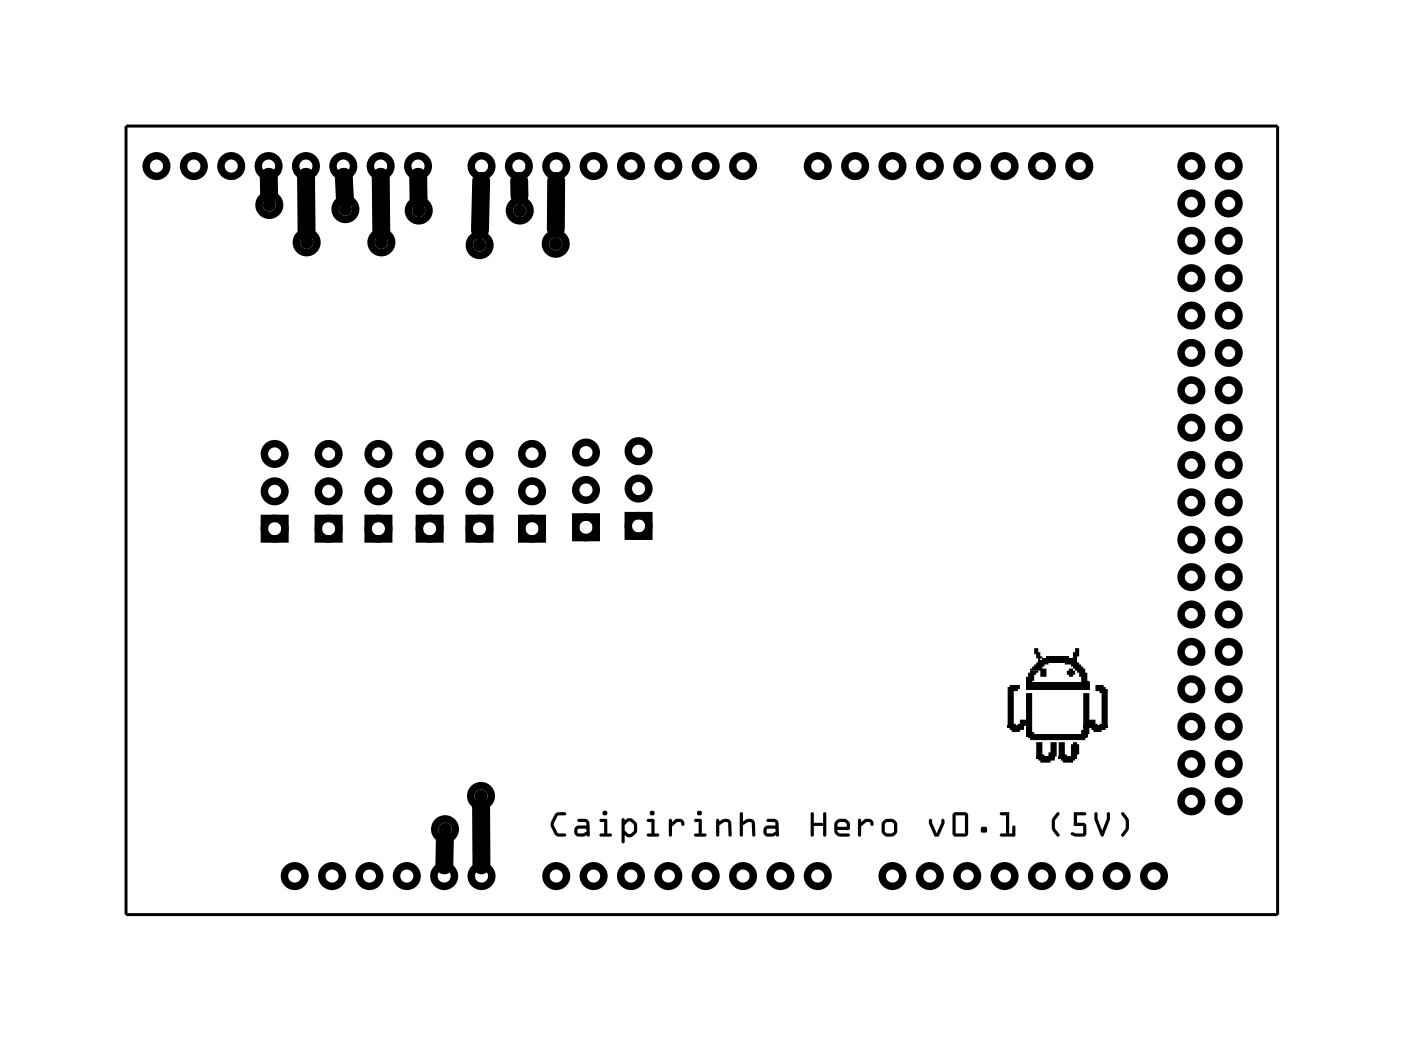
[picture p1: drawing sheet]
<svg xmlns="http://www.w3.org/2000/svg" width="95mm" height="71mm" viewBox="0 0 95 71" stroke-linecap="round" stroke-linejoin="round" font-family="sans-serif">
<path d="M8.6 8.6h78.3v53.6h-78.3z" fill="none" stroke="#000" stroke-width=".2"/>
<g fill="none" stroke="#000" stroke-width=".51">
<path d="M18 35.2h1.4v1.4h-1.4zM21.6 35.2h1.4v1.4h-1.4zM25 35.2h1.4v1.4h-1.4zM28.5 35.2h1.4v1.4h-1.4zM31.9 35.2h1.4v1.4h-1.4zM35.5 35.2h1.4v1.4h-1.4zM39.1 35.1h1.4v1.4h-1.4zM42.7 35h1.4v1.4h-1.4z"/>
<circle cx="10.6" cy="11.3" r=".7"/>
<circle cx="13.2" cy="11.3" r=".7"/>
<circle cx="15.7" cy="11.3" r=".7"/>
<circle cx="18.3" cy="11.3" r=".7"/>
<circle cx="18.3" cy="13.9" r=".7"/>
<circle cx="20.8" cy="11.3" r=".7"/>
<circle cx="20.8" cy="16.5" r=".7"/>
<circle cx="23.3" cy="11.3" r=".7"/>
<circle cx="23.5" cy="14.2" r=".7"/>
<circle cx="25.9" cy="11.3" r=".7"/>
<circle cx="25.9" cy="16.5" r=".7"/>
<circle cx="28.4" cy="11.3" r=".7"/>
<circle cx="28.5" cy="14.3" r=".7"/>
<circle cx="32.6" cy="16.7" r=".7"/>
<circle cx="32.7" cy="11.3" r=".7"/>
<circle cx="35.3" cy="11.3" r=".7"/>
<circle cx="35.3" cy="14.3" r=".7"/>
<circle cx="37.8" cy="16.6" r=".7"/>
<circle cx="37.8" cy="11.3" r=".7"/>
<circle cx="40.4" cy="11.3" r=".7"/>
<circle cx="42.9" cy="11.3" r=".7"/>
<circle cx="45.4" cy="11.3" r=".7"/>
<circle cx="48" cy="11.3" r=".7"/>
<circle cx="50.5" cy="11.3" r=".7"/>
<circle cx="55.6" cy="11.3" r=".7"/>
<circle cx="58.1" cy="11.3" r=".7"/>
<circle cx="60.7" cy="11.3" r=".7"/>
<circle cx="63.2" cy="11.3" r=".7"/>
<circle cx="65.8" cy="11.3" r=".7"/>
<circle cx="68.3" cy="11.3" r=".7"/>
<circle cx="70.8" cy="11.3" r=".7"/>
<circle cx="73.4" cy="11.3" r=".7"/>
<circle cx="81" cy="16.4" r=".7"/>
<circle cx="81" cy="18.9" r=".7"/>
<circle cx="81" cy="11.3" r=".7"/>
<circle cx="81" cy="13.8" r=".7"/>
<circle cx="83.5" cy="16.4" r=".7"/>
<circle cx="83.5" cy="18.9" r=".7"/>
<circle cx="83.5" cy="11.3" r=".7"/>
<circle cx="83.5" cy="13.8" r=".7"/>
<circle cx="18.7" cy="35.9" r=".7"/>
<circle cx="18.7" cy="30.9" r=".7"/>
<circle cx="18.7" cy="33.4" r=".7"/>
<circle cx="22.3" cy="35.9" r=".7"/>
<circle cx="22.3" cy="33.4" r=".7"/>
<circle cx="22.3" cy="30.9" r=".7"/>
<circle cx="25.7" cy="35.9" r=".7"/>
<circle cx="25.7" cy="33.4" r=".7"/>
<circle cx="25.7" cy="30.9" r=".7"/>
<circle cx="29.2" cy="35.9" r=".7"/>
<circle cx="29.2" cy="33.4" r=".7"/>
<circle cx="29.2" cy="30.9" r=".7"/>
<circle cx="32.6" cy="35.9" r=".7"/>
<circle cx="32.6" cy="30.9" r=".7"/>
<circle cx="32.6" cy="33.4" r=".7"/>
<circle cx="36.2" cy="35.9" r=".7"/>
<circle cx="36.2" cy="33.4" r=".7"/>
<circle cx="36.2" cy="30.9" r=".7"/>
<circle cx="39.8" cy="35.8" r=".7"/>
<circle cx="39.8" cy="33.3" r=".7"/>
<circle cx="39.8" cy="30.8" r=".7"/>
<circle cx="43.4" cy="35.7" r=".7"/>
<circle cx="43.4" cy="30.7" r=".7"/>
<circle cx="43.4" cy="33.2" r=".7"/>
<circle cx="81" cy="21.4" r=".7"/>
<circle cx="81" cy="36.7" r=".7"/>
<circle cx="81" cy="34.1" r=".7"/>
<circle cx="81" cy="39.2" r=".7"/>
<circle cx="81" cy="31.6" r=".7"/>
<circle cx="81" cy="24" r=".7"/>
<circle cx="81" cy="26.5" r=".7"/>
<circle cx="81" cy="29.1" r=".7"/>
<circle cx="83.5" cy="21.4" r=".7"/>
<circle cx="83.5" cy="39.2" r=".7"/>
<circle cx="83.5" cy="34.1" r=".7"/>
<circle cx="83.5" cy="36.7" r=".7"/>
<circle cx="83.5" cy="31.6" r=".7"/>
<circle cx="83.5" cy="24" r=".7"/>
<circle cx="83.5" cy="26.5" r=".7"/>
<circle cx="83.5" cy="29.1" r=".7"/>
<circle cx="20" cy="59.5" r=".7"/>
<circle cx="22.6" cy="59.5" r=".7"/>
<circle cx="25.1" cy="59.5" r=".7"/>
<circle cx="27.7" cy="59.5" r=".7"/>
<circle cx="30.2" cy="59.5" r=".7"/>
<circle cx="30.3" cy="56.4" r=".7"/>
<circle cx="32.7" cy="54.1" r=".7"/>
<circle cx="32.7" cy="59.5" r=".7"/>
<circle cx="37.8" cy="59.5" r=".7"/>
<circle cx="40.4" cy="59.5" r=".7"/>
<circle cx="42.9" cy="59.5" r=".7"/>
<circle cx="45.4" cy="59.5" r=".7"/>
<circle cx="48" cy="59.5" r=".7"/>
<circle cx="50.5" cy="59.5" r=".7"/>
<circle cx="53.1" cy="59.5" r=".7"/>
<circle cx="55.6" cy="59.5" r=".7"/>
<circle cx="60.7" cy="59.5" r=".7"/>
<circle cx="63.2" cy="59.5" r=".7"/>
<circle cx="65.8" cy="59.5" r=".7"/>
<circle cx="68.3" cy="59.5" r=".7"/>
<circle cx="70.8" cy="59.5" r=".7"/>
<circle cx="73.4" cy="59.5" r=".7"/>
<circle cx="75.9" cy="59.5" r=".7"/>
<circle cx="78.5" cy="59.5" r=".7"/>
<circle cx="81" cy="44.3" r=".7"/>
<circle cx="81" cy="46.8" r=".7"/>
<circle cx="81" cy="49.4" r=".7"/>
<circle cx="81" cy="41.8" r=".7"/>
<circle cx="81" cy="51.9" r=".7"/>
<circle cx="81" cy="54.5" r=".7"/>
<circle cx="83.5" cy="46.8" r=".7"/>
<circle cx="83.5" cy="44.3" r=".7"/>
<circle cx="83.5" cy="49.4" r=".7"/>
<circle cx="83.5" cy="41.8" r=".7"/>
<circle cx="83.5" cy="51.9" r=".7"/>
<circle cx="83.5" cy="54.5" r=".7"/>
</g>
<g fill="#000">
<path d="M68.5 49.3h1.1v.2h-1.1zM68.6 46.6h.7v.2h-.1v.2h-.3v2.2h.2v.1h-.6v-2.6h.1zM68.6 49.5h1v.1h-.3v.2h-.5v-.2h-.2zM69.8 47.1h.4v2.7h.1v.1h-.5v-.6h-.6v-.1h.1v-.3h.5zM69.9 50h4v.2h-.1v.1h-3.8v-.1h-.1zM69.9 45.7h.1v-.1h.6v.1h-.1v.2h-.2v.4h-.1v.1h-.4v-.4h.1zM70.3 44.1h.3v.2h.1v.3h.2v.2h-.2v.1h-.1v-.1h-.1v-.3h-.2zM70.2 45.3h.1v-.1h.2v-.2h.8v.2h-.3v.1h-.1v.1h.2v.6h-.4v-.4h-.7v-.2h.2zM70.5 50.4h.4v.9h.1v.1h-.5zM70.5 51.4h1.2v.2h-1.2zM70.6 51.6h1.1v.1h-.3v.1h-.7v-.1h-.1zM71.1 44.6h1.6v.2h-1.6z"/>
<path d="M71.4 50.4h.4v1h-.5v-.3h.1zM72 50.4h.4v.9h.1v.1h-.5zM72 51.4h1.2v.2h-1.2zM72.1 51.6h1v.1h-.1v.1h-.7v-.1h-.2zM72.4 45h1v.2h.1v.1h.1v.1h.2v.3h.1v.6h.2v.1h-.6v-.4h-.1v-.3h-.2v-.1h-.1v-.2h-.1v-.1h-.2v-.1h-.4zM72.5 45.6h.2v-.2h.3v.2h.1v.3h-.1v.1h-.3v-.1h-.2zM72.8 50.6h.2v-.2h.2v.2h.2v.7h-.2v.1h-.4zM73.1 44.1h.3v.5h-.2v.2h-.2v-.5h.1zM73.6 47.1h.5v1.8h.4v.3h.1v.1h-1zM73.6 49.3h1.7v.2h-1.7zM73.6 49.5h.5v.4h-.6v-.3h.1zM74.2 49.5h1v.1h-.3v.2h-.6v-.2h-.1z"/>
<path d="M74.5 46.6h.5v.1h.2v.1h.1v2.5h-.5v-.1h.1v-2.1h-.1v-.1h-.3z"/>
<path d="M37.8 55.3l-.1 .1a.93 .93 0 0 0 .3 1.5h.4l.1-.1-.1-.1a.45 .45 0 0 1-.7-.4v-.3v-.2a.45 .45 0 0 1 .7-.4l.1-.1-.1-.1zM39.3 55.7v.2h.5v.2a.59 .59 0 0 0-.8 .3 .43 .43 0 0 0 .2 .4 .43 .43 0 0 0 .5 .1l.2-.1 .1 .1 .1-.1v-.6a.53 .53 0 0 0-.2-.5 .53 .53 0 0 0-.6 0zM39.3 56.4l.5-.1 .1 .1a.37 .37 0 0 1-.6 .2zM40.8 55.7v.2h.3v.8h-.3v.1h.8v-.1h-.3v-1zM41 55.3a.17 .17 0 0 0 .3 0 .17 .17 0 0 0-.3 0zM42.3 55.6v1.6v.1l.2-.1v-.5a.54 .54 0 0 0 .7 .1 .54 .54 0 0 0 .1-.7l-.1-.3a.43 .43 0 0 0-.7-.1v.1l-.1-.2zM42.6 56l.2-.2a.45 .45 0 0 1 .3 .7l-.2 .2h-.2a.44 .44 0 0 1-.1-.7zM44 55.7v.2h.3v.8h-.3v.1h.8v-.1h-.3v-1zM44.2 55.3a.17 .17 0 0 0 .3 0 .17 .17 0 0 0-.3 0zM45.5 55.7v1.1v.1l.2-.1v-.3a.56 .56 0 0 1 .5-.6h.1a.13 .13 0 0 0 .1 .2 .13 .13 0 0 0 .1-.2 .46 .46 0 0 0-.4-.3 .46 .46 0 0 0-.4 .3v-.2zM47.2 55.7l.1 .2h.2v.8h-.2l-.1 .1h.8v-.1h-.3v-1zM47.4 55.3a.17 .17 0 0 0 .3 0 .17 .17 0 0 0-.3 0zM48.7 55.7v1.1l.1 .1 .1-.1v-.7a.47 .47 0 0 1 .6-.2v.9l.1 .1 .1-.1v-.6a.46 .46 0 0 0-.3-.5 .46 .46 0 0 0-.5 .1l-.1-.1zM50.3 55.2v1.6l.1 .1 .1-.1v-.7a.47 .47 0 0 1 .6-.2v.9l.1 .1 .2-.1-.1-.6a.46 .46 0 0 0-.3-.5 .46 .46 0 0 0-.5 .1v-.5zM52.1 55.7l.1 .2h.5v.2a.59 .59 0 0 0-.8 .3 .43 .43 0 0 0 .2 .4 .43 .43 0 0 0 .4 .1l.2-.1 .1 .1 .1-.1v-.6a.53 .53 0 0 0-.2-.5 .53 .53 0 0 0-.6 0zM52.1 56.4l.5-.1 .1 .1a.37 .37 0 0 1-.6 .2zM55.1 55.2v1.6h.2v-.7h.7v.7l.1 .1 .1-1.6-.1-.1-.1 .1v.6h-.7v-.6zM56.8 55.8v.1a.68 .68 0 0 0 .3 1h.6l.1-.1-.1-.1-.6-.1-.2-.2h.8a.53 .53 0 0 0-.1-.7 .53 .53 0 0 0-.7 0zM57 56l.1-.1h.3l.2 .1v.2h-.7zM58.4 55.7l-.1 1.1 .1 .1 .1-.1v-.3a.56 .56 0 0 1 .6-.6h.1a.13 .13 0 0 0 .1 .2 .13 .13 0 0 0 .1-.2 .46 .46 0 0 0-.4-.3 .46 .46 0 0 0-.5 .3v-.2zM60 55.8v.1a.69 .69 0 0 0 .3 1 .58 .58 0 0 0 .6-.2 .58 .58 0 0 0 .1-.6 .55 .55 0 0 0-.4-.5 .55 .55 0 0 0-.6 .2zM60.2 56l.1-.1h.4l.1 .6a.36 .36 0 0 1-.5 .1l-.1-.1zM63.2 55.7v.3l.3 .8 .3 .1 .4-.9v-.3h-.2l-.3 .9-.3-.9zM64.8 55.3a.88 .88 0 0 0 0 .7v.7l.1 .1h.8l.1-.1v-1a.38 .38 0 0 0-.1-.5zM65 55.4h.6v1.3h-.6zM66.7 56.4a.24 .24 0 0 0 .4 0 .24 .24 0 0 0-.4 0zM68 55.2l.1 .2h.3v1.3h-.3l-.1 .1 1 .1v-.8l-.2 .1v.5h-.2v-1.5zM71.9 55.2a1 1 0 0 0 0 1.7l.1-.2a.87 .87 0 0 1 0-1.3v-.2zM73 55.2v.9h.6v.6l-.5-.1a.16 .16 0 0 0-.2 0 .16 .16 0 0 0-.1 .1l.3 .2a.7 .7 0 0 0 .7-.2l.1-.3a.38 .38 0 0 0-.2-.5h-.5v-.5h.6v-.2zM74.4 55.2v.1a1.73 1.73 0 0 0 .3 1.2l.2 .4 .1-.1 .1-.3a1.68 1.68 0 0 0 .4-1.2l-.2-.1-.1 .1a1.65 1.65 0 0 1-.3 1.2v-.2a1.67 1.67 0 0 1-.3-1zM76.2 55.2v.1a.93 .93 0 0 1 0 1.4l.1 .2a.62 .62 0 0 0 .4-.6 .89 .89 0 0 0-.4-1.1z"/>
<path d="M37.8 55.3l-.3 .5v.4l.3 .6 .6 .1 .1-.1-.1-.1-.5-.1-.3-.6 .3-.5 .5-.1 .1-.2zM37.8 55.3l.7-.1-.1 .2-.5 .1-.2 .5 .2 .6 .5 .1 .1 .1a.61 .61 0 0 1-1-.4 .81 .81 0 0 1 .2-1zM39.3 55.7v.2h.5l.1 .2h-.6l-.2 .1-.1 .3 .1 .3 .2 .1h.4l.2-.1 .1 .1 .1-.1v-.9l-.1-.1-.2-.1zM39.3 55.7h.5a.49 .49 0 0 1 .3 .5v.6l-.1 .1-.1-.1-.2 .1-.5-.1-.2-.2 .1-.4 .2-.1h.6l-.1-.2h-.5zM39.3 56.4l.5-.1 .1 .2-.3 .2h-.3v-.1zM39.3 56.4v.2l.3 .1 .3-.2-.1-.2zM40.8 55.7v.2h.3v.8h-.3v.1h.8v-.1h-.3v-1zM40.8 55.7h.5v1h.3l-.1 .2-.7-.1v-.1h.3v-.8a.2 .2 0 0 1-.3-.2zM41 55.3a.17 .17 0 0 0 .3 0 .17 .17 0 0 0-.3 0zM41 55.3a.17 .17 0 0 1 .3 0 .17 .17 0 0 1-.3 0zM42.3 55.6v1.6v.1l.2-.1v-.5v.1a.37 .37 0 0 0 .5 0l.3-.3v-.5l-.4-.4h-.2l-.2 .2-.1-.2zM42.3 55.6h.1l.1 .2 .2-.2h.2l.4 .4a.67 .67 0 0 1-.5 .9l-.3-.2v.5l-.1 .1h-.1zM42.6 56l.2-.2 .3 .3v.4l-.3 .2h-.1l-.2-.3v-.3zM42.6 56l-.1 .1v.3l.2 .3h.1l.3-.2v-.4l-.3-.3zM44 55.7v.2h.3v.8h-.3v.1h.8v-.1h-.3v-1zM44 55.7h.5v1h.3l-.1 .2-.7-.1v-.1h.3v-.8a.2 .2 0 0 1-.3-.2zM44.2 55.3a.17 .17 0 0 0 .3 0 .17 .17 0 0 0-.3 0zM44.2 55.3a.17 .17 0 0 1 .3 0 .17 .17 0 0 1-.3 0zM45.5 55.7v1.1v.1l.2-.1v-.6l.3-.3h.3l.1 .2h.1a.41 .41 0 0 0-.5-.4l-.3 .2v-.2zM45.5 55.7h.2v.2l.3-.2h.3l.2 .1v.3a.12 .12 0 0 1-.1 0 .12 .12 0 0 1-.1-.1l-.3-.1-.3 .3v.6l-.2 .1v-.1zM47.2 55.7l.1 .2h.2v.8h-.2l-.1 .1h.8v-.1h-.3v-1zM47.2 55.7h.5v1h.3v.2l-.8-.1 .1-.1h.2v-.8a.2 .2 0 0 1-.3-.2zM47.4 55.3a.17 .17 0 0 0 .3 0 .17 .17 0 0 0-.3 0zM47.4 55.3a.17 .17 0 0 1 .3 0 .17 .17 0 0 1-.3 0zM48.7 55.7v1.1h.2v-.7l.3-.2h.2l.1 .1v.8h.2v-.9l-.1-.1-.4-.1-.3 .1-.1-.1zM48.7 55.7h.1l.1 .1 .3-.1 .4 .1 .1 .1v.9h-.2v-.8l-.1-.1h-.2l-.3 .2v.7h-.2zM50.3 55.2v1.6l.1 .1 .1-.1v-.7l.4-.2h.1l.1 .1v.8h.2v-1l-.1-.1h-.2l-.5 .1v-.5zM50.3 55.2l.2 .1v.5l.5-.1h.2l.1 .1v1h-.2v-.8l-.1-.1h-.1l-.4 .2v.7l-.1 .1-.1-.1zM52.1 55.7l.1 .2h.5v.2h-.5l-.2 .1-.1 .3 .1 .3 .2 .1h.4l.1-.1 .1 .1 .1-.1v-.9v-.1l-.2-.1zM52.1 55.7h.6a.49 .49 0 0 1 .2 .5v.6l-.1 .1-.1-.1-.1 .1-.5-.1-.2-.2 .1-.4 .2-.1h.5v-.2h-.5zM52.1 56.4l.5-.1 .1 .2-.2 .2h-.3l-.1-.1zM52.1 56.4v.2h.1l.3 .1 .2-.2-.1-.2zM55.1 55.2v1.6l.1 .1 .1-.1v-.7h.7v.7l.1 .1 .1-1.6-.1-.1-.1 .1v.6h-.7v-.6zM55.1 55.2l.2 .1v.6h.7v-.6l.1-.1 .1 .1-.1 1.6-.1-.1v-.7h-.7v.7l-.1 .1-.1-.1zM56.8 55.8l-.1 .5 .1 .4 .3 .2 .7-.1-.1-.1h-.6l-.2-.2v-.1h.8l.1-.4-.1-.2-.2-.1h-.2h-.3zM56.8 55.8l.2-.1h.3a.5 .5 0 0 1 .5 .7h-.9l.2 .2 .6 .1 .1 .1a.8 .8 0 0 1-1-.2l-.1-.6zM57 56l.1-.1h.3l.2 .1v.2h-.7zM57 56l-.1 .2h.7v-.2l-.2-.1h-.3zM58.4 55.7l-.1 1.1 .1 .1 .1-.1v-.6l.4-.3h.2l.1 .2h.2a.41 .41 0 0 0-.6-.4l-.3 .2v-.2zM58.4 55.7h.1v.2l.3-.2h.3l.2 .1 .1 .3a.12 .12 0 0 1-.2 0 .12 .12 0 0 1 0-.1l-.3-.1-.4 .3v.6l-.1 .1-.1-.1zM60 55.8l-.1 .5 .1 .4 .3 .2h.4l.2-.2 .1-.4-.1-.5-.2-.1h-.4zM60 55.8l.3-.1h.4a.59 .59 0 0 1 .3 .8v.1l-.3 .2-.4 .1a.58 .58 0 0 1-.4-.8zM60.2 56l.3-.1 .3 .1v.5l-.2 .2-.3-.1h-.1zM60.2 56v.6h.1l.3 .1 .2-.2v-.5l-.3-.1zM63.2 55.7v.3l.3 .8 .3 .1 .4-.9v-.3h-.2l-.3 .9-.3-.9zM63.2 55.7h.2l.3 .9 .3-.9h.2v.3l-.4 .9-.3-.1-.3-.8zM64.8 55.3v.1v1.3l.1 .1 .7 .1 .2-.1v-1.1a.36 .36 0 0 0-.2-.5zM64.8 55.3l.8-.1 .2 .1v1.4l-.1 .1-.8 .1-.1-.1v-1.4zM65 55.4h.6v1.3h-.6zM65 55.4v1.3h.6v-1.3zM66.7 56.4a.24 .24 0 0 0 .4 0 .24 .24 0 0 0-.4 0zM66.7 56.4a.22 .22 0 0 1 .4 0 .22 .22 0 0 1-.4 0zM68 55.2l.1 .2h.3v1.3h-.3l-.1 .1 1 .1v-.8l-.2 .1v.5h-.2v-1.5zM68 55.2h.6v1.5h.2v-.5l.2-.1v.8l-1-.1 .1-.1h.3v-1.3h-.3zM71.9 55.2l-.4 .5v.6l.1 .2 .3 .4 .1-.2-.3-.4v-.5l.3-.5v-.1zM71.9 55.2l.1 .1-.1 .2a.82 .82 0 0 0 0 1l.1 .2v.1a.88 .88 0 0 1-.4-1.2zM73 55.2v.9h.6v.6h-.5a.16 .16 0 0 0-.2-.1 .16 .16 0 0 0-.1 .1l.3 .2 .7-.1 .1-.1v-.6a.46 .46 0 0 0-.7-.2v-.5h.6l.1-.1-.1-.1zM73 55.2h.8v.2h-.6v.5h.5a.72 .72 0 0 1 .2 .8l-.3 .2h-.5l-.3-.2 .1-.1 .7 .1v-.6h-.6zM74.4 55.2v.5l.4 1.1h.2l.5-1.1v-.4l-.1-.1-.1 .1v.4l-.4 .8-.3-.8v-.4zM74.4 55.2l.2 .1v.4l.3 .8 .3-.8 .1-.4 .1-.1 .1 .1v.4l-.5 1.1h-.2l-.4-1.1zM76.2 55.2v.1l.2 .3a.58 .58 0 0 1 .1 .6l-.3 .5 .1 .2 .1-.1 .3-.4 .1-.6-.4-.5zM76.2 55.2l.2 .1 .4 .5-.1 .6-.4 .5-.1-.2 .3-.4v-.5l-.3-.4z"/>
</g>
<g fill="#000">
<circle cx="18.3" cy="13.9" r=".44"/>
<circle cx="20.8" cy="16.5" r=".44"/>
<circle cx="23.5" cy="14.2" r=".44"/>
<circle cx="25.9" cy="16.5" r=".44"/>
<circle cx="28.5" cy="14.3" r=".44"/>
<circle cx="32.6" cy="16.7" r=".44"/>
<circle cx="35.3" cy="14.3" r=".44"/>
<circle cx="37.8" cy="16.6" r=".44"/>
<circle cx="30.3" cy="56.4" r=".44"/>
<circle cx="32.7" cy="54.1" r=".44"/>
</g>
<path d="M69.8 46.5h4.3M69.8 50h4.1M70.6 45h2.6M70.9 44.8h2.3" fill="none" stroke="#000" stroke-width=".14"/>
<path d="M69.8 46.7h4.3" fill="none" stroke="#000" stroke-width=".28"/>
<path d="M18.3 12v1.2M20.8 12v3.7M23.4 12v1.5M25.9 12v3.7M28.4 12l.1 1.6M32.7 12.3l-.1 3.4M35.3 12.3v1M37.8 12.3v3.3M30.2 57.1v1.7M32.7 54.8v4" fill="none" stroke="#000" stroke-width="1.2"/>
</svg>
